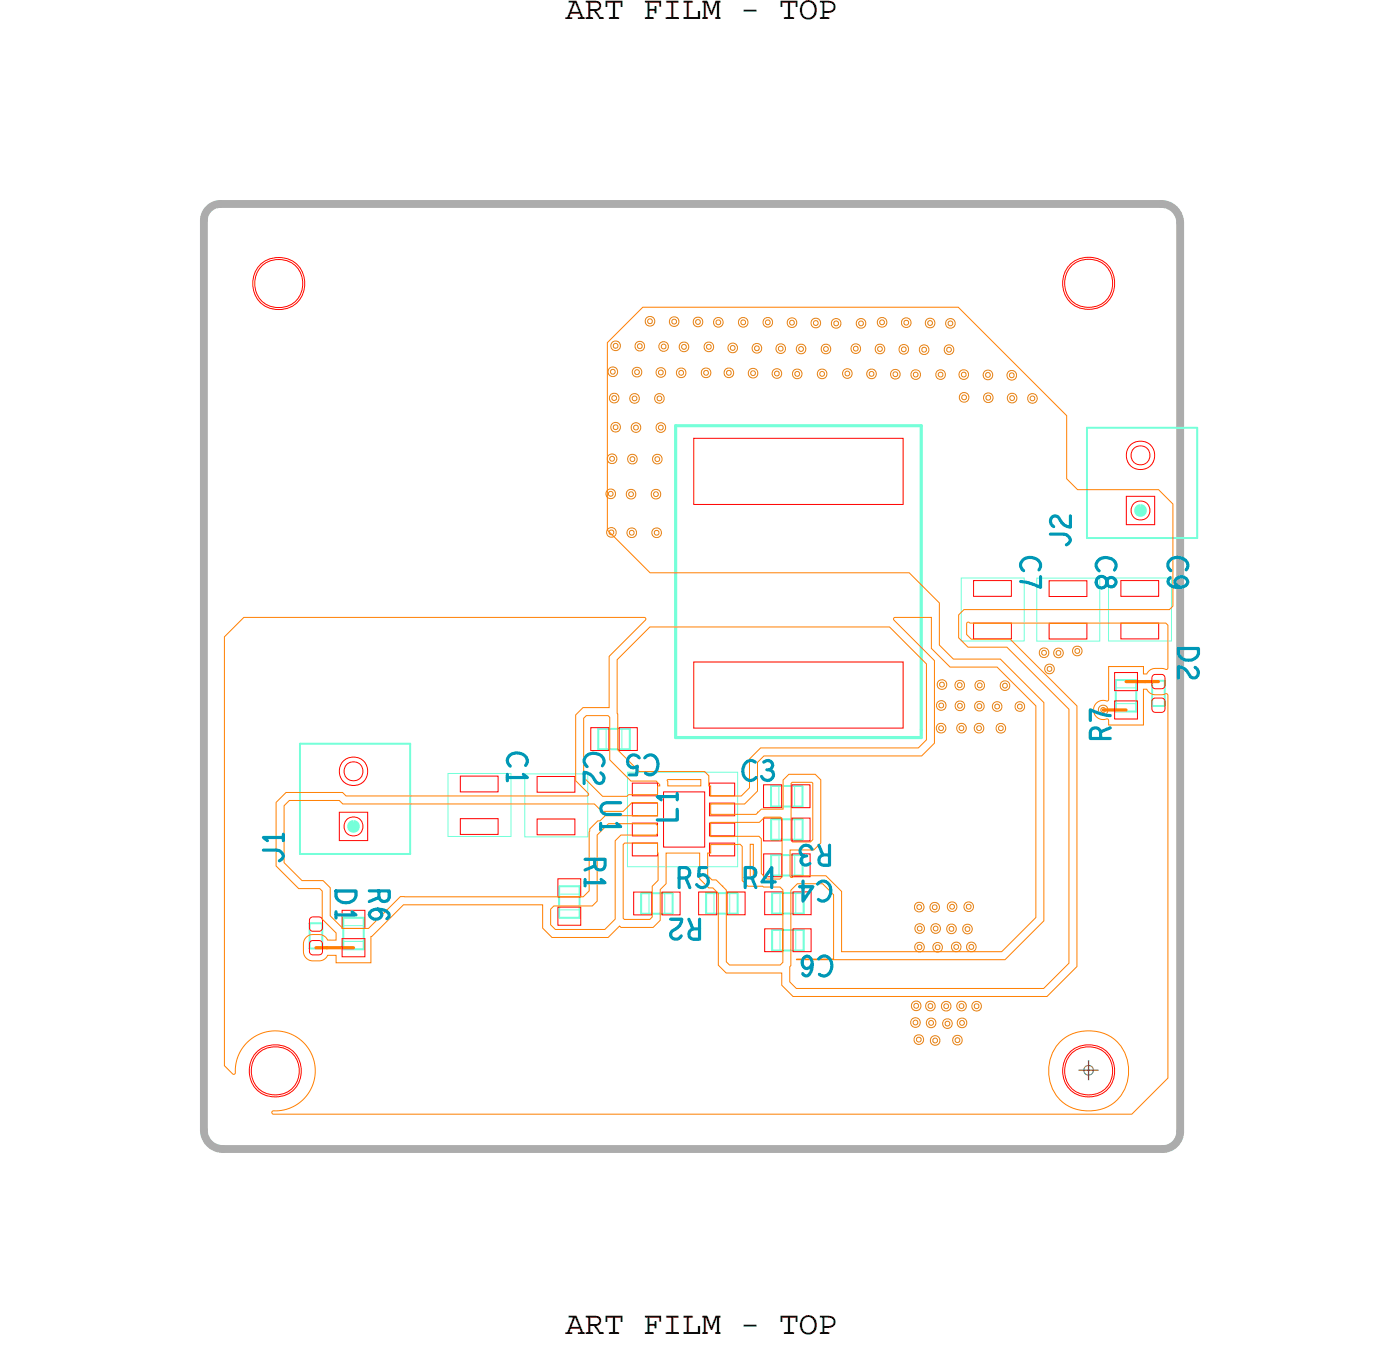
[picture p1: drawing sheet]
<svg xmlns="http://www.w3.org/2000/svg" width="89mm" height="86mm" viewBox="0 0 89 86" stroke-linecap="round" stroke-linejoin="round" font-family="sans-serif">
<defs><g id="words">
<g font-size="2.2" fill="#0097b7">
<text x="64.8" y="35.3" transform="rotate(90 64.8 35.3)">C7</text>
<text x="68" y="34.8" transform="rotate(-90 68 34.8)">J2</text>
<text x="69.6" y="35.3" transform="rotate(90 69.6 35.3)">C8</text>
<text x="74.2" y="35.3" transform="rotate(90 74.2 35.3)">C9</text>
<text x="74.8" y="41" transform="rotate(90 74.8 41)">D2</text>
<text x="32.2" y="47.7" transform="rotate(90 32.2 47.7)">C1</text>
<text x="37.1" y="47.7" transform="rotate(90 37.1 47.7)">C2</text>
<text x="41.9" y="47.9" transform="rotate(-180 41.9 47.9)">C5</text>
<text x="70.5" y="47.1" transform="rotate(-90 70.5 47.1)">R7</text>
<text x="38.2" y="50.8" transform="rotate(90 38.2 50.8)">U1</text>
<text x="43" y="52.2" transform="rotate(-90 43 52.2)">L1</text>
<text x="47.1" y="49.6">C3</text>
<text x="52.9" y="53.7" transform="rotate(-180 52.9 53.7)">R3</text>
<text x="18" y="54.8" transform="rotate(-90 18 54.8)">J1</text>
<text x="21.3" y="56.4" transform="rotate(90 21.3 56.4)">D1</text>
<text x="23.5" y="56.4" transform="rotate(90 23.5 56.4)">R6</text>
<text x="37.2" y="54.4" transform="rotate(90 37.2 54.4)">R1</text>
<text x="43" y="56.4">R5</text>
<text x="44.6" y="58.4" transform="rotate(-180 44.6 58.4)">R2</text>
<text x="47.2" y="56.3">R4</text>
<text x="52.9" y="55.9" transform="rotate(-180 52.9 55.9)">C4</text>
<text x="52.9" y="60.7" transform="rotate(-180 52.9 60.7)">C6</text>
</g>
<g font-size="2.1">
<text x="35.9" y="1.2">ART FILM - TOP</text>
<text x="35.9" y="84.7">ART FILM - TOP</text>
</g>
</g></defs>
<!-- layer: Board Outline -->
<path d="M12.9 14v57.7zM14 12.9h59.8zM14 13a1.05 1.05 0 0 0-1.1 1M73.8 13a1.19 1.19 0 0 1 1.2 1.1M75 14.1v57.7zM12.9 71.7a1.2 1.2 0 0 0 1.3 1.2M14.2 72.9h59.7zM75 71.8a1.1 1.1 0 0 1-1.1 1.1" fill="none" stroke="#acacac" stroke-width=".5"/>
<path d="M13.3 13.2l.3-.2h.4h60a1 1 0 0 1 1 1v58a1 1 0 0 1-1 1h-60a1 1 0 0 1-1-1v-58v-.4z" fill="none" stroke="#acacac" stroke-width=".06"/>
<!-- layer: Components -->
<g fill="none" stroke="#75ffd9" stroke-width=".06">
<path d="M61.1 36.7h4v4h-4zM65.9 36.7h4v4h-4zM70.4 36.7h4v4h-4zM21.8 59.8h1.3v.5h-1.3zM28.5 49.1h4v4h-4zM33.3 49.1h4v4h-4zM35.5 56.3h1.3v.5h-1.3zM35.5 57.8h1.3v.5h-1.3zM38 46.3h.5v1.3h-.5zM39.5 46.3h.5v1.3h-.5zM39.9 49h7v6h-7zM40.7 56.7h.5v1.3h-.5z"/>
<path d="M42.2 56.7h.5v1.3h-.5zM44.8 56.7h.5v1.3h-.5zM46.3 56.7h.5v1.3h-.5zM49 49.9h.5v1.3h-.5zM49 52h.5v1.3h-.5zM49 56.7h.5v1.3h-.5zM49 59h.5v1.3h-.5zM50.5 49.9h.5v1.3h-.5zM50.5 52h.5v1.3h-.5zM50.5 59h.5v1.3h-.5zM70.9 44.7h1.3v.5h-1.3zM70.9 43.2h1.3v.5h-1.3z"/>
</g>
<g fill="none" stroke="#75ffd9" stroke-width=".13">
<path d="M69 27.2h7zM69 27.2v7zM69 34.2h7zM76 27.2v7zM19.1 47.2h7zM19.1 47.2v7zM19.1 54.2h7zM19.7 58.6h.8zM19.7 58.6v1.6zM20.5 58.6v1.6zM21.8 58.3v2zM23.1 58.3v2z"/>
<path d="M26.1 47.2v7zM35.5 56.3h1.3zM35.5 56.3v2zM35.5 58.3h1.3zM36.8 56.3v2zM38 46.3h2zM38 46.3v1.3zM38 47.6h2zM40 46.3v1.3zM40.7 56.7h2zM40.7 56.7v1.3zM40.7 58h2z"/>
<path d="M42.7 56.7v1.3zM44.8 56.7v1.3zM44.8 56.7h2zM44.8 58h2zM46.8 56.7v1.3zM49 49.9v1.3zM49 49.9h2zM49 51.2h2zM49 52h2zM49 52v1.3zM49 53.3h2zM49 54.3h2z"/>
<path d="M49 55.6h2zM49 56.7v1.3zM49 56.7h2zM49 59h2zM49 59v1.3zM49 58h2zM51 49.9v1.3zM51 52v1.3zM51 59v1.3zM70.9 43.2h1.3zM70.9 43.2v2zM70.9 45.2h1.3z"/>
<path d="M72.2 43.2v2zM73.2 44.8h.8zM73.2 43.2h.8zM73.2 43.2v1.6zM74 43.2v1.6zM19.7 60.2h.8zM21.8 60.3h1.3zM49 60.3h2z"/>
</g>
<path d="M42.9 27h15.6zM42.9 27v19.8zM58.5 27v19.3zM42.9 46.8h15.6zM58.5 46.3v.5z" fill="none" stroke="#75ffd9" stroke-width=".2"/>
<path d="M72.3 32.3l.1-.1 .2 .1v.2l-.2 .1-.1-.1zM22.3 52.4l.2-.1 .1 .1v.2l-.1 .1-.2-.1z" fill="none" stroke="#75ffd9" stroke-width=".4"/>
<!-- layer: Nets -->
<g fill="none" stroke="#f00" stroke-width=".06">
<path d="M44.1 27.8h13.3v4.2h-13.3zM61.8 36.9h2.4v1h-2.4zM61.8 39.6h2.4v1h-2.4zM66.6 36.9h2.4v1h-2.4zM66.6 39.6h2.4v1h-2.4zM71.2 36.9h2.4v1h-2.4zM71.2 39.6h2.4v1h-2.4zM71.5 31.5h1.8v1.8h-1.8zM19.7 59.8l.6-.1 .1 .1 .1 .6-.1 .2h-.5l-.2-.1zM19.7 58.3l.6-.1 .1 .1 .1 .6-.1 .2h-.5l-.2-.1v-.6zM21.6 51.6h1.8v1.8h-1.8zM21.7 59.6h1.5v1.1h-1.5z"/>
<path d="M29.2 52h2.4v1h-2.4zM29.2 49.3h2.4v1h-2.4zM34.1 52h2.4v1h-2.4zM34.1 49.3h2.4v1h-2.4zM35.4 55.8h1.5v1.1h-1.5zM35.4 57.6h1.5v1.1h-1.5zM37.5 46.2h1.2v1.4h-1.2zM39.3 46.2h1.2v1.4h-1.2zM40.2 51h1.6v.8h-1.6zM40.2 49.7h1.6v.8h-1.6zM40.2 53.5h1.6v.8h-1.6zM40.2 52.3h1.6v.8h-1.6z"/>
<path d="M40.2 56.6h1.2v1.5h-1.2zM42 56.6h1.2v1.5h-1.2zM42.1 50.3h2.7v3.5h-2.7zM44.1 42h13.3v4.2h-13.3zM44.4 56.6h1.1v1.5h-1.1zM45.1 53.5h1.6v.8h-1.6zM45.1 49.7h1.6v.8h-1.6zM45.1 52.3h1.6v.8h-1.6zM45.1 51h1.6v.8h-1.6zM46.2 56.6h1.1v1.5h-1.1zM48.5 49.8h1.1v1.5h-1.1zM48.5 51.9h1.2v1.5h-1.2z"/>
<path d="M48.5 54.2h1.2v1.5h-1.2zM48.6 59h1.1v1.4h-1.1zM48.6 56.6h1.1v1.5h-1.1zM50.3 49.8h1.1v1.5h-1.1zM50.3 51.9h1.2v1.5h-1.2zM50.4 59h1.1v1.4h-1.1zM50.4 56.6h1.1v1.5h-1.1zM70.8 44.5h1.4v1.1h-1.4zM70.8 42.7h1.4v1.1h-1.4zM73.2 42.9l.6-.1 .1 .1 .1 .6-.1 .2h-.5h-.2zM73.2 44.4l.6-.1 .1 .1 .1 .6-.1 .2h-.5h-.2z"/>
<circle cx="17.7" cy="18" r="1.54"/>
<circle cx="17.7" cy="18" r="1.66"/>
<circle cx="69.1" cy="18" r="1.66"/>
<circle cx="69.1" cy="18" r="1.54"/>
<circle cx="72.4" cy="28.9" r=".91"/>
<circle cx="72.4" cy="32.4" r=".6"/>
<circle cx="72.4" cy="28.9" r=".6"/>
<circle cx="22.4" cy="49" r=".91"/>
<circle cx="22.5" cy="52.5" r=".6"/>
<circle cx="22.5" cy="49" r=".6"/>
<circle cx="17.5" cy="68" r="1.66"/>
<circle cx="17.5" cy="68" r="1.54"/>
<circle cx="69.1" cy="68" r="1.54"/>
<circle cx="69.1" cy="68" r="1.66"/>
</g>
<path d="M70.1 45.1h1.4zM71.5 43.3h1.2zM72.7 43.3h.9zM72.7 43.3h.1M20.1 60.2h.7zM20.8 60.2h.1M20.8 60.2h1.7z" fill="none" stroke="#ff8000" stroke-width=".2"/>
<g fill="none" stroke="#e28012" stroke-width=".06">
<path d="M38.6 31.1l.2-.1 .2 .1 .1 .3-.1 .2-.2 .1-.2-.1-.1-.2zM38.6 33.6l.2-.1 .3 .1v.2v.2l-.3 .1-.2-.1-.1-.2zM38.6 28.9l.3-.1 .2 .1 .1 .2-.1 .2-.2 .1-.3-.1v-.2zM38.7 31.3l.1-.1 .1 .1v.1l-.1 .1-.1-.1zM38.7 23.4l.2-.1 .3 .1v.2v.2l-.3 .1-.2-.1-.1-.2zM38.7 33.7l.1-.1 .2 .1v.2l-.2 .1-.1-.1zM38.7 29.1l.2-.1 .1 .1v.1l-.1 .1-.2-.1zM38.8 25.1l.2-.1 .2 .1 .1 .2-.1 .2-.2 .1-.2-.1-.1-.2zM38.8 23.5l.1-.1 .2 .1v.2l-.2 .1-.1-.1zM38.9 21.7l.2-.1 .2 .1 .1 .3-.1 .2-.2 .1-.2-.1-.1-.2zM38.9 26.9l.2-.1 .2 .1 .1 .2-.1 .2-.2 .1-.2-.1-.1-.2zM38.9 25.2l.1-.1 .1 .1v.1l-.1 .1-.1-.1z"/>
<path d="M39 21.9l.1-.1 .1 .1v.1l-.1 .1-.1-.1zM39 27h.1h.1v.2l-.1 .1-.1-.1zM39.9 31.2l.2-.1 .2 .1 .1 .2-.1 .2-.2 .1-.2-.1-.1-.2zM39.9 33.6l.2-.1 .3 .1v.2v.2l-.3 .1-.2-.1-.1-.2zM39.9 28.9l.3-.1 .2 .1 .1 .2-.1 .3-.2 .1-.3-.1v-.3zM39.9 31.3l.2-.1 .1 .1v.1l-.1 .1-.2-.1zM40 33.7h.1h.2v.2l-.2 .1-.1-.1zM40 29.1l.2-.1 .1 .1v.1l-.1 .1-.2-.1zM40.1 25.1l.2-.1 .2 .1 .1 .2-.1 .2-.2 .1-.2-.1-.1-.2zM40.2 26.9l.2-.1 .2 .1 .1 .2-.1 .3h-.2h-.2l-.1-.3zM40.2 25.2l.1-.1 .1 .1v.2h-.1h-.1zM40.2 23.4l.3-.1 .2 .1 .1 .2-.1 .2-.2 .1-.3-.1v-.2z"/>
<path d="M40.3 27.1l.1-.1 .1 .1v.1l-.1 .1-.1-.1zM40.3 23.6l.2-.1 .1 .1v.1l-.1 .1-.2-.1zM40.4 21.8l.2-.1 .3 .1v.2v.2l-.3 .1-.2-.1-.1-.2zM40.5 21.9l.1-.1 .2 .1v.2h-.2h-.1zM41.1 20.2l.2-.1 .2 .1 .1 .2-.1 .2-.2 .1-.2-.1-.1-.2zM41.1 20.3l.2-.1 .1 .1v.2h-.1h-.2zM41.4 31.2l.3-.1 .2 .1 .1 .2-.1 .2-.2 .1-.3-.1v-.2zM41.5 33.6l.2-.1 .2 .1 .1 .2-.1 .2-.2 .1-.2-.1-.1-.2zM41.5 28.9l.2-.1 .3 .1 .1 .2-.1 .3-.3 .1-.2-.1-.1-.3zM41.5 31.3l.2-.1 .1 .1v.1l-.1 .1-.2-.1zM41.6 33.7h.1h.1v.2l-.1 .1-.1-.1zM41.6 29.1l.1-.1 .2 .1v.1l-.2 .1-.1-.1z"/>
<path d="M41.7 25.1l.2-.1 .2 .1 .1 .2-.1 .2-.2 .1-.2-.1-.1-.2zM41.7 23.4l.3-.1 .2 .1 .1 .2-.1 .3-.2 .1-.3-.1v-.3zM41.7 26.9l.3-.1 .2 .1 .1 .2-.1 .3h-.2h-.3v-.3zM41.7 25.2l.2-.1 .1 .1v.2h-.1h-.2zM41.8 23.6l.2-.1 .1 .1v.1l-.1 .1-.2-.1zM41.8 27.1l.2-.1 .1 .1v.1l-.1 .1-.2-.1zM41.9 21.8l.2-.1 .3 .1 .1 .2-.1 .2-.3 .1-.2-.1-.1-.2zM42 21.9l.1-.1 .2 .1v.2l-.2 .1-.1-.1zM42.6 20.2l.2-.1 .2 .1 .1 .2-.1 .2-.2 .1-.2-.1-.1-.2zM42.7 20.3h.1h.2v.2l-.2 .1-.1-.1zM43 23.5l.3-.1 .2 .1 .1 .2-.1 .2-.2 .1-.3-.1v-.2zM43.1 23.6l.2-.1 .1 .1v.1l-.1 .1-.2-.1z"/>
<path d="M43.2 21.8l.2-.1 .3 .1v.2v.2l-.3 .1-.2-.1-.1-.2zM43.3 21.9h.1h.2v.2l-.2 .1-.1-.1zM44.1 20.2l.2-.1 .3 .1v.2v.3h-.3h-.2l-.1-.3zM44.2 20.4l.1-.1 .2 .1v.1l-.2 .1-.1-.1zM44.6 23.5l.2-.1 .3 .1v.2v.2l-.3 .1-.2-.1-.1-.2zM44.7 23.6l.1-.1 .2 .1v.1l-.2 .1-.1-.1zM44.8 21.8l.2-.1 .3 .1v.2v.2l-.3 .1-.2-.1-.1-.2zM44.9 21.9h.1h.2v.2l-.2 .1-.1-.1zM45.4 20.3l.2-.1 .3 .1v.2v.2l-.3 .1-.2-.1-.1-.2zM45.5 20.4l.1-.1 .2 .1v.1l-.2 .1-.1-.1zM46.1 23.5l.2-.1 .2 .1 .1 .2-.1 .2-.2 .1-.2-.1-.1-.2zM46.2 23.6l.1-.1 .1 .1v.1l-.1 .1-.1-.1z"/>
<path d="M46.3 21.9l.2-.1 .3 .1v.2v.2l-.3 .1-.2-.1-.1-.2zM46.4 22l.1-.1 .2 .1v.2h-.2h-.1zM47 20.3l.2-.1 .2 .1 .1 .2-.1 .2-.2 .1-.2-.1-.1-.2zM47.1 20.4l.1-.1 .1 .1v.1l-.1 .1-.1-.1zM47.6 23.5l.2-.1 .3 .1v.2v.2l-.3 .1-.2-.1-.1-.2zM47.7 23.6l.1-.1 .2 .1v.2h-.2h-.1zM47.8 21.9l.3-.1 .2 .1 .1 .2-.1 .2-.2 .1-.3-.1v-.2zM47.9 22h.2h.1v.2l-.1 .1-.2-.1zM48.5 20.3l.3-.1 .2 .1 .1 .2-.1 .2-.2 .1-.3-.1v-.2zM48.6 20.4l.2-.1 .1 .1v.1l-.1 .1-.2-.1zM49.1 23.5l.2-.1 .3 .1v.2v.2l-.3 .1-.2-.1-.1-.2zM49.2 23.6h.1h.2v.2l-.2 .1-.1-.1z"/>
<path d="M49.4 21.9l.2-.1 .2 .1 .1 .2-.1 .2-.2 .1-.2-.1-.1-.2zM49.5 22.1l.1-.1 .1 .1v.1l-.1 .1-.1-.1zM50.1 20.3l.2-.1 .2 .1 .1 .2-.1 .2-.2 .1-.2-.1-.1-.2zM50.2 20.4l.1-.1 .1 .1v.2h-.1h-.1zM50.4 23.5l.2-.1 .3 .1v.2v.2l-.3 .1-.2-.1-.1-.2zM50.5 23.7l.1-.1 .2 .1v.1l-.2 .1-.1-.1zM50.7 21.9h.2h.2l.1 .3-.1 .2-.2 .1-.2-.1-.1-.2zM50.7 22.1l.2-.1 .1 .1v.1l-.1 .1-.2-.1zM51.6 20.3l.2-.1 .2 .1 .1 .2-.1 .2-.2 .1-.2-.1-.1-.2zM51.7 20.4h.1h.2v.2l-.2 .1-.1-.1zM52 23.5l.2-.1 .2 .1 .1 .2-.1 .2-.2 .1-.2-.1-.1-.2zM52.1 23.7l.1-.1 .2 .1v.1l-.2 .1-.1-.1z"/>
<path d="M52.2 21.9h.3h.2l.1 .3-.1 .2-.2 .1-.3-.1v-.2zM52.3 22.1l.2-.1 .1 .1v.1l-.1 .1-.2-.1zM52.9 20.3l.2-.1 .2 .1 .1 .2-.1 .2-.2 .1-.2-.1-.1-.2zM53 20.5l.1-.1 .1 .1v.1l-.1 .1-.1-.1zM53.6 23.5l.2-.1 .2 .1 .1 .2-.1 .2-.2 .1-.2-.1-.1-.2zM53.7 23.6h.1h.2v.2l-.2 .1-.1-.1zM54.1 21.9l.3-.1 .2 .1 .1 .2-.1 .2-.2 .1-.3-.1-.1-.2zM54.2 22.1l.2-.1 .1 .1v.1l-.1 .1-.2-.1zM54.5 20.3l.2-.1 .2 .1 .1 .2-.1 .2-.2 .1-.2-.1-.1-.2zM54.6 20.5l.1-.1 .1 .1v.1l-.1 .1-.1-.1zM55.1 23.5l.3-.1 .2 .1 .1 .2-.1 .2-.2 .1-.3-.1-.1-.2zM55.2 23.7l.2-.1 .1 .1v.1l-.1 .1-.2-.1z"/>
<path d="M55.7 21.9h.2h.2l.1 .3-.1 .2-.2 .1-.2-.1-.1-.2zM55.8 22.1l.1-.1 .1 .1v.1l-.1 .1-.1-.1zM55.8 20.3l.2-.1 .3 .1v.2v.2l-.3 .1-.2-.1-.1-.2zM55.9 20.4l.1-.1 .2 .1v.1l-.2 .1-.1-.1zM56.6 23.5h.3h.2l.1 .3-.1 .2-.2 .1-.3-.1v-.2zM56.7 23.7l.2-.1 .1 .1v.1l-.1 .1-.2-.1zM57.2 22l.2-.1 .2 .1 .1 .2-.1 .2-.2 .1-.2-.1-.1-.2zM57.3 22.1l.1-.1 .1 .1v.2h-.1h-.1zM57.3 20.3l.3-.1 .2 .1 .1 .2-.1 .2-.2 .1-.3-.1v-.2zM57.4 20.4l.2-.1 .1 .1v.2h-.1h-.2zM57.9 23.6l.3-.1 .2 .1 .1 .2-.1 .2-.2 .1-.3-.1v-.2zM58 23.7l.2-.1 .1 .1v.2h-.1h-.2z"/>
<path d="M58.5 22l.2-.1 .2 .1 .1 .2-.1 .2-.2 .1-.2-.1-.1-.2zM58.6 22.1l.1-.1 .1 .1v.2l-.1 .1-.1-.1zM58.8 20.3l.3-.1 .2 .1 .1 .2-.1 .2-.2 .1-.3-.1v-.2zM58.9 20.4h.2h.1v.2l-.1 .1-.2-.1zM59.5 23.6l.2-.1 .3 .1v.2v.2l-.3 .1-.2-.1-.1-.2zM59.6 23.7l.1-.1 .2 .1v.2h-.2h-.1zM60 22l.3-.1 .2 .1 .1 .2-.1 .2-.2 .1-.3-.1v-.2zM60.1 20.3l.3-.1 .2 .1 .1 .2-.1 .2-.2 .1-.3-.1v-.2zM60.1 22.1l.2-.1 .1 .1v.2l-.1 .1-.2-.1zM60.2 20.5l.2-.1 .1 .1v.1l-.1 .1-.2-.1zM61 23.6l.2-.1 .2 .1 .1 .2-.1 .2-.2 .1-.2-.1-.1-.2zM61 25l.2-.1 .3 .1v.2v.2l-.3 .1-.2-.1-.1-.2z"/>
<path d="M61.1 23.7l.1-.1 .1 .1v.2h-.1h-.1zM61.1 25.2l.1-.1 .2 .1v.1l-.2 .1-.1-.1zM62.5 23.6l.2-.1 .3 .1 .1 .2-.1 .2-.3 .1-.2-.1-.1-.2zM62.5 25l.3-.1 .2 .1 .1 .3-.1 .2-.2 .1-.3-.1v-.2zM62.6 23.7h.1h.2v.2l-.2 .1-.1-.1zM62.6 25.2l.2-.1 .1 .1v.1l-.1 .1-.2-.1zM64 23.6l.3-.1 .2 .1 .1 .2-.1 .2-.2 .1-.3-.1v-.2zM64.1 25.1l.2-.1 .2 .1 .1 .2-.1 .2-.2 .1-.2-.1-.1-.2zM64.1 23.8l.2-.1 .1 .1v.1l-.1 .1-.2-.1zM64.1 25.2l.2-.1 .1 .1v.1l-.1 .1-.2-.1zM65.3 25.1l.3-.1 .2 .1 .1 .2-.1 .2-.2 .1-.3-.1v-.2zM65.4 25.2l.2-.1 .1 .1v.2h-.1h-.2z"/>
<path d="M58.2 57.4l.2-.1 .2 .1 .1 .2-.1 .2-.2 .1-.2-.1-.1-.2zM58.2 59.9l.2-.1 .2 .1 .1 .2-.1 .2-.2 .1-.2-.1-.1-.2zM58.2 58.7l.2-.1 .2 .1 .1 .2-.1 .3-.2 .1-.2-.1-.1-.3zM58.2 57.5l.2-.1 .1 .1v.2h-.1h-.2zM58.3 58.9l.1-.1 .1 .1v.1l-.1 .1-.1-.1zM59.1 57.4l.3-.1 .2 .1 .1 .2-.1 .2-.2 .1-.3-.1v-.2zM59.2 58.7l.2-.1 .3 .1v.2v.3l-.3 .1-.2-.1-.1-.3zM59.2 57.5l.2-.1 .1 .1v.2h-.1h-.2zM59.3 58.9l.1-.1 .2 .1v.1l-.2 .1-.1-.1zM59.3 59.9l.3-.1 .2 .1 .1 .2-.1 .3h-.2h-.3l-.1-.3zM59.5 46l.3-.1 .2 .1 .1 .2-.1 .2-.2 .1-.3-.1v-.2zM59.6 44.6l.2-.1 .2 .1 .1 .2-.1 .2-.2 .1-.2-.1-.1-.2z"/>
<path d="M59.6 43.3l.2-.1 .3 .1v.2v.2l-.3 .1-.2-.1-.1-.2zM59.6 46.2l.2-.1 .1 .1v.1l-.1 .1-.2-.1zM59.6 44.7l.2-.1 .1 .1v.2h-.1h-.2zM59.7 43.4l.1-.1 .2 .1v.1l-.2 .1-.1-.1zM60.2 58.8l.2-.1 .3 .1v.2v.2l-.3 .1-.2-.1-.1-.2zM60.2 57.4l.3-.1 .2 .1 .1 .2-.1 .2-.2 .1-.3-.1v-.2zM60.3 58.9l.1-.1 .2 .1v.1l-.2 .1-.1-.1zM60.3 57.5l.2-.1 .1 .1v.1l-.1 .1-.2-.1zM60.5 59.9l.2-.1 .3 .1v.2v.2l-.3 .1-.2-.1-.1-.2zM60.7 43.3l.3-.1 .2 .1 .1 .2-.1 .2-.2 .1-.3-.1v-.2zM60.7 44.6l.3-.1 .2 .1 .1 .2-.1 .2-.2 .1-.3-.1v-.2zM60.8 43.4l.2-.1 .1 .1v.2l-.1 .1-.2-.1z"/>
<path d="M60.8 44.7h.2h.1v.2l-.1 .1-.2-.1zM60.8 46l.3-.1 .2 .1 .1 .2-.1 .2-.2 .1-.3-.1v-.2zM60.9 46.2l.2-.1 .1 .1v.1l-.1 .1-.2-.1zM61.2 58.8l.2-.1 .3 .1 .1 .2-.1 .2-.3 .1-.2-.1-.1-.2zM61.3 57.4l.2-.1 .3 .1v.2v.2l-.3 .1-.2-.1-.1-.2zM61.3 58.9l.1-.1 .2 .1v.2h-.2h-.1zM61.4 57.5l.1-.1 .2 .1v.1l-.2 .1-.1-.1zM61.5 59.9l.2-.1 .2 .1 .1 .2-.1 .2-.2 .1-.2-.1-.1-.2zM62 46l.2-.1 .2 .1 .1 .2-.1 .2-.2 .1-.2-.1-.1-.2zM62 44.6l.2-.1 .2 .1 .1 .2-.1 .2-.2 .1-.2-.1-.1-.2zM62 43.3l.2-.1 .3 .1v.2v.2l-.3 .1-.2-.1-.1-.2zM62 46.2l.2-.1 .1 .1v.1l-.1 .1-.2-.1z"/>
<path d="M62.1 44.8l.1-.1 .1 .1v.1l-.1 .1-.1-.1zM62.1 43.4h.1h.2v.2l-.2 .1-.1-.1zM63.1 44.6h.2h.3v.3v.2l-.3 .1-.2-.1-.1-.2zM63.2 44.8l.1-.1 .2 .1v.1l-.2 .1-.1-.1zM63.3 46l.3-.1 .2 .1 .1 .2-.1 .2-.2 .1-.3-.1v-.2zM63.4 46.2l.2-.1 .1 .1v.1l-.1 .1-.2-.1zM63.6 43.3l.2-.1 .3 .1v.2v.2l-.3 .1-.2-.1-.1-.2zM63.7 43.5l.1-.1 .2 .1v.1l-.2 .1-.1-.1zM64.5 44.6h.3h.2l.1 .3-.1 .2-.2 .1-.3-.1v-.2zM64.6 44.8l.2-.1 .1 .1v.1l-.1 .1-.2-.1zM66.1 41.2l.2-.1 .2 .1 .1 .2-.1 .2-.2 .1-.2-.1-.1-.2zM66.2 41.4l.1-.1 .1 .1v.1l-.1 .1-.1-.1z"/>
<path d="M66.4 42.3l.3-.1 .2 .1 .1 .2-.1 .2-.2 .1-.3-.1v-.2zM66.5 42.4l.2-.1 .1 .1v.1l-.1 .1-.2-.1zM67 41.2l.2-.1 .3 .1v.3v.2l-.3 .1-.2-.1-.1-.2zM67.1 41.4l.1-.1 .2 .1v.1l-.2 .1-.1-.1zM68.2 41.1l.2-.1 .3 .1v.2v.2l-.3 .1-.2-.1-.1-.2zM68.3 41.3l.1-.1 .2 .1v.1l-.2 .1-.1-.1zM57.9 64.7l.2-.1 .3 .1v.2v.2l-.3 .1-.2-.1-.1-.2zM58 63.6h.2h.2l.1 .3-.1 .2-.2 .1-.2-.1-.1-.2zM58 64.8h.1h.2v.2l-.2 .1-.1-.1zM58.1 63.8l.1-.1 .1 .1v.1l-.1 .1-.1-.1zM58.1 65.8l.3-.1 .2 .1 .1 .2-.1 .2-.2 .1-.3-.1v-.2zM58.2 65.9l.2-.1 .1 .1v.2l-.1 .1-.2-.1z"/>
<path d="M58.3 60.1l.1-.1 .1 .1v.1l-.1 .1-.1-.1zM58.9 63.7l.2-.1 .2 .1 .1 .2-.1 .2-.2 .1-.2-.1-.1-.2zM58.9 64.7l.2-.1 .3 .1v.2v.3h-.3h-.2l-.1-.3zM59 63.8l.1-.1 .1 .1v.1l-.1 .1-.1-.1zM59 64.9l.1-.1 .2 .1v.1l-.2 .1-.1-.1zM59.2 65.8h.2h.2l.1 .3-.1 .2-.2 .1-.2-.1-.1-.2zM59.3 66l.1-.1 .1 .1v.1l-.1 .1-.1-.1zM59.4 60.1l.2-.1 .1 .1v.1l-.1 .1-.2-.1zM59.9 63.7l.2-.1 .2 .1 .1 .2-.1 .2-.2 .1-.2-.1-.1-.2zM59.9 64.8l.3-.1 .2 .1 .1 .2-.1 .2-.2 .1-.3-.1v-.2zM60 63.8l.1-.1 .1 .1v.2h-.1h-.1zM60 64.9l.2-.1 .1 .1v.2h-.1h-.2z"/>
<path d="M60.6 65.8l.2-.1 .2 .1 .1 .2-.1 .2-.2 .1-.2-.1-.1-.2zM60.6 60h.1h.2v.2l-.2 .1-.1-.1zM60.7 66l.1-.1 .1 .1v.1l-.1 .1-.1-.1zM60.8 63.7l.3-.1 .2 .1 .1 .2-.1 .2-.2 .1-.3-.1v-.2zM60.9 64.7l.2-.1 .2 .1 .1 .2-.1 .3h-.2h-.2l-.1-.3zM60.9 63.8l.2-.1 .1 .1v.1l-.1 .1-.2-.1zM61 64.9l.1-.1 .1 .1v.1l-.1 .1-.1-.1zM61.6 60h.1h.1v.2l-.1 .1-.1-.1zM61.8 63.7l.2-.1 .3 .1v.2v.2l-.3 .1-.2-.1-.1-.2zM61.9 63.8l.1-.1 .2 .1v.2h-.2h-.1z"/>
</g>
<g fill="none" stroke="#ff8000" stroke-width=".06">
<path d="M15.5 39.2h25.4l.1 .1-2.3 2.4v3.2h-1.7l-.4 .5v4.2l.8 .8-.1 .1h-15.3l-.2-.2h-3.6l-.7 .6v4.1l1.5 1.4h1.3l.2 .2v1.8l.8 .8v.5h-.5l-.2-.3-.3-.1h-.5l-.3 .2-.2 .3v.6v.3l.2 .2 .3 .1h.5l.3-.1 .2-.2h.5v.4h2.3v-1.6l2-2.1h8.9v1.5l.6 .6h3.5l.8-.7v.1h2.1l.4-.5v-1.9l.4-.4v-1.9h2.1v1.6l.6 .6h.3l.3 .3v4.6l.5 .5h3.6v.7l.7 .8h16.1l1.9-1.9v-16.6l-4.2-4.2h-2.5l-.3-.3v-.7l.1-.1 .1 .1h12.4l.2 .1v2.8l-.9-.1-.3 .2-.2 .2h-.2v-.5h-2.2v2.1l-.7 .2-.1 .1-.1 .3v.3l.2 .3 .3 .1h.4v.3h2.2v-2.2h.2l.4 .3 .9-.1 .1 .1v24.3l-2.3 2.3h-54.6v-.1v-.1a2.55 2.55 0 0 0 2.7-2.5 2.55 2.55 0 0 0-2.7-2.6 2.55 2.55 0 0 0-2.4 2.8h-.1l-.5-.5v-27.3zM38.6 21.8l2.2-2.3h20.1l6.8 6.9v4l.7 .7h5.2l.9 .9v6.5l-.2 .2h-13.1l-.3 .3v1.5l.6 .6h2.5l3.9 3.9v16.2l-1.6 1.6h-15.7l-.4-.5v-5.8l.4-.4h1.6l.7 .7v4.1h-2.3h13.2l2.5-2.4v-13.9l-2.8-2.8h-2.9l-.9-.8v-2.7l-2-1.9h-16.4l-2.7-2.8zM41.3 39.8h15.2l2.3 2.3v4.9l-.5 .5h-10l-.7 .7v1.8l-.5 .5h-2l-.1-1.3-.2-.2h-4.2l-1.4-1.4v-5.7zM56.8 39.2h2.4v2l1.1 1.2h3l2.5 2.4v13.5l-2.2 2.1h-10.1v-3.8l-1-1h-2.1l-.1 .1-.1-.1v-1.6h1.5l.4-.5v-4l-.3-.3h-1.7l-.4 .3v1.9h-1.3l-.4 .3h-2.9v-.7h2.2l.8-.8v-1.8l.4-.4h10l.9-.8v-5.3l-2.6-2.5zM18.4 50.8h3.1l.3 .2h16l.4 .5h1.4l.5-.5h1.6l.1 .8h-3.4l-.9 .8-.1 4-.4 .3h-11.6l-2 2h-1.6l-.8-.8v-1.7l-.5-.5h-1.3l-1.2-1.1v-3.6zM37.1 45.6l.1-.2h1.4l.1 .1v2.7l1.4 1.4h1.6l.2 .2v.1h-.1v.6l-3.5 .1-1.2-1.2zM37.9 53l.7-.7h3l.2 .1v.5l-.1 .1h-2.3l-.3 .4v5l-.7 .6h-3.1l-.3-.3v-1l.2-.2h2.4l.3-.3zM39.6 53.6l.1-.1h2.1v2.4l-.4 .4v1.9l-.1 .2h-1.6l-.1-.1zM42.4 49.5h2.1v.4h-2.1zM45.1 53.6h1.9l.1 .1v2.2l.4 .4h2l.2 .2v4.6l-.1 .2h-3.3l-.2-.2v-4.6l-.6-.6h-.3l-.3-.3v-1.4h.2zM45.1 52.2h3.1l.4-.3h1l.1 .1v3.7l-.2 .1h-.8l-.3-.3v-2.3l-.2-.1h-3.1zM47.6 53.6h.2v2.2l-.2-.1z"/>
<path d="M50.2 49.7h.1h1.3v3.6l-.1 .2h-1.2l-.1-.1z"/>
<circle cx="69.1" cy="68" r="2.56"/>
</g>
<!-- layer: Drawing Origin -->
<path d="M68.9 67.7l.2-.1 .3 .1v.2v.3l-.3 .1-.2-.1-.1-.3z" fill="none" stroke="#638b3a" stroke-width=".06"/>
<path d="M68.5 67.9h1.3M69.1 67.3v1.3" fill="none" stroke="#638b3a" stroke-width=".09"/>
<use href="#words"/>
</svg>
